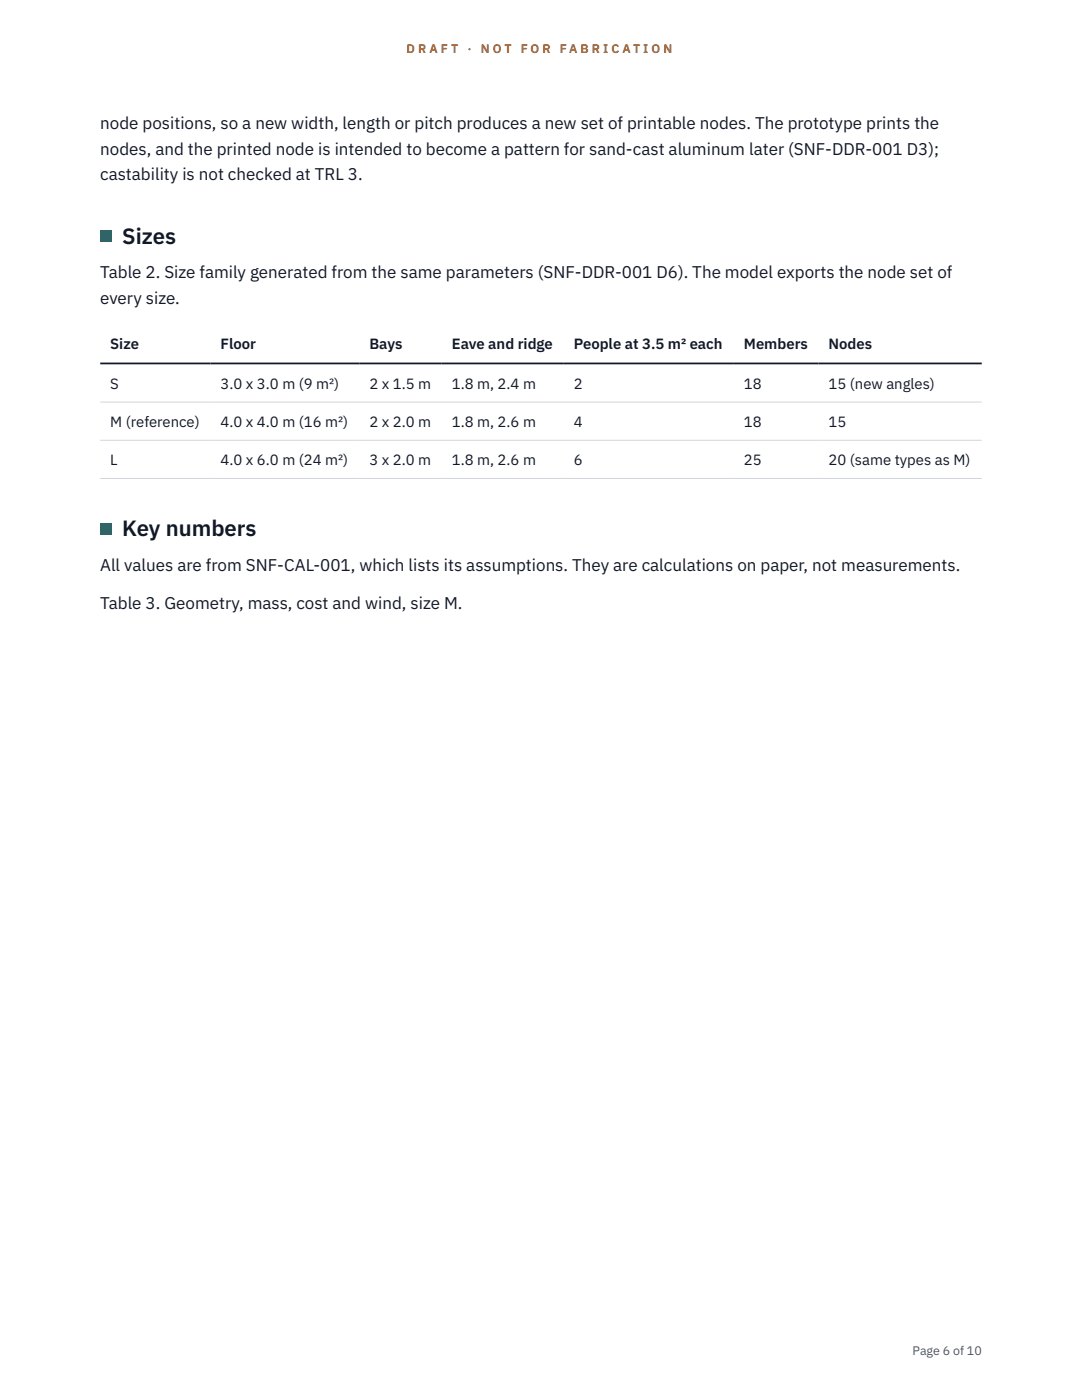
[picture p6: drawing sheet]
<svg xmlns="http://www.w3.org/2000/svg" width="216mm" height="279mm" viewBox="0 0 216 279" stroke-linecap="round" stroke-linejoin="round" font-family="sans-serif">
<defs><g id="words">
<g font-size="4.4" fill="#111827">
<text x="24.4" y="48.6">Sizes</text>
<text x="24.4" y="107">Key numbers</text>
</g>
<g font-size="3.4" fill="#111827">
<text x="20" y="25.8">node positions, so a new width, length or pitch produces a new set of printable nodes. The prototype prints the</text>
<text x="20" y="30.9">nodes, and the printed node is intended to become a pattern for sand-cast aluminum later (SNF-DDR-001 D3);</text>
<text x="20" y="36">castability is not checked at TRL 3.</text>
<text x="20" y="55.6">Table 2. Size family generated from the same parameters (SNF-DDR-001 D6). The model exports the node set of</text>
<text x="20" y="60.6">every size.</text>
<text x="20" y="113.9">All values are from SNF-CAL-001, which lists its assumptions. They are calculations on paper, not measurements.</text>
<text x="20" y="121.6">Table 3. Geometry, mass, cost and wind, size M.</text>
</g>
<g font-size="3" fill="#111827">
<text x="22" y="69.7">Size</text>
<text x="44" y="69.7">Floor</text>
<text x="73.7" y="69.7">Bays</text>
<text x="90.1" y="69.7">Eave and ridge</text>
<text x="114.5" y="69.7">People at 3.5 m² each</text>
<text x="148.4" y="69.7">Members</text>
<text x="165.3" y="69.7">Nodes</text>
<text x="22" y="77.5">S</text>
<text x="44" y="77.5">3.0 x 3.0 m (9 m²)</text>
<text x="73.7" y="77.5">2 x 1.5 m</text>
<text x="90.1" y="77.5">1.8 m, 2.4 m</text>
<text x="114.5" y="77.5">2</text>
<text x="148.4" y="77.5">18</text>
<text x="165.3" y="77.5">15 (new angles)</text>
<text x="22" y="85.2">M (reference)</text>
<text x="44" y="85.2">4.0 x 4.0 m (16 m²)</text>
<text x="73.7" y="85.2">2 x 2.0 m</text>
<text x="90.1" y="85.2">1.8 m, 2.6 m</text>
<text x="114.5" y="85.2">4</text>
<text x="148.4" y="85.2">18</text>
<text x="165.3" y="85.2">15</text>
<text x="22" y="92.8">L</text>
<text x="44" y="92.8">4.0 x 6.0 m (24 m²)</text>
<text x="73.7" y="92.8">3 x 2.0 m</text>
<text x="90.1" y="92.8">1.8 m, 2.6 m</text>
<text x="114.5" y="92.8">6</text>
<text x="148.4" y="92.8">25</text>
<text x="165.3" y="92.8">20 (same types as M)</text>
</g>
<g font-size="2.5" fill="#b45309">
<text x="81.1" y="10.5">D R A F T</text>
<text x="93.3" y="10.5">·</text>
<text x="95.9" y="10.5">N O T</text>
<text x="103.9" y="10.5">F O R</text>
<text x="111.7" y="10.5">F A B R I C A T I O N</text>
</g>
<text font-size="2.5" fill="#4b5563" x="182.1" y="270.3">Page 6 of 10</text>
</g></defs>
<path d="M20 80.2h175.9M20 87.9h175.9M20 95.5h175.9" fill="none" stroke="#d1d5db" stroke-width=".2"/>
<path d="M20 72.5h175.9" fill="none" stroke="#111827" stroke-width=".35"/>
<g fill="#0f766e">
<path d="M20 46h2.2v2.2h-2.2z"/>
<path d="M20 104.4h2.2v2.2h-2.2z"/>
</g>
<use href="#words"/>
</svg>
